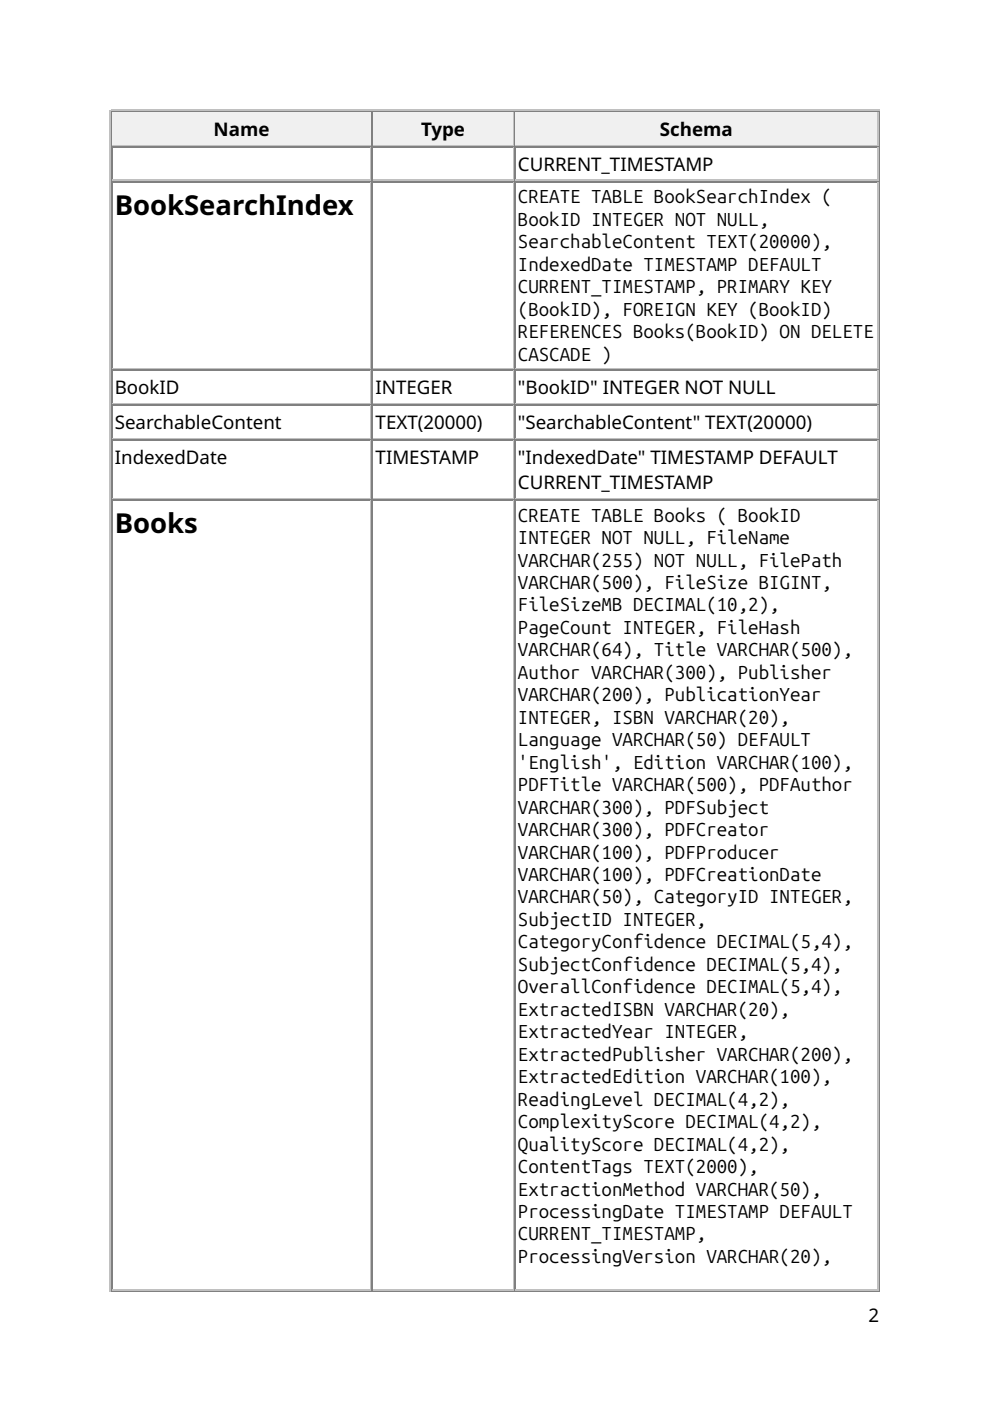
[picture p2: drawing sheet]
<svg xmlns="http://www.w3.org/2000/svg" width="210mm" height="297mm" viewBox="0 0 210 297" stroke-linecap="round" stroke-linejoin="round" font-family="sans-serif">
<defs><g id="words">
<g font-size="5.8">
<text x="24.3" y="45.5">BookSearchIndex</text>
<text x="24.3" y="113">Books</text>
</g>
<g font-size="4">
<text x="45.3" y="28.8">Name</text>
<text x="89.3" y="28.8">Type</text>
<text x="139.9" y="28.8">Schema</text>
<text x="109.8" y="36.2">CURRENT_TIMESTAMP</text>
<text x="109.8" y="43.1">CREATE TABLE BookSearchIndex (</text>
<text x="109.8" y="47.9">BookID INTEGER NOT NULL,</text>
<text x="109.8" y="52.7">SearchableContent TEXT(20000),</text>
<text x="109.8" y="57.4">IndexedDate TIMESTAMP DEFAULT</text>
<text x="109.8" y="62.2">CURRENT_TIMESTAMP, PRIMARY KEY</text>
<text x="109.8" y="66.9">(BookID), FOREIGN KEY (BookID)</text>
<text x="109.8" y="71.7">REFERENCES Books(BookID) ON DELETE</text>
<text x="109.8" y="76.5">CASCADE )</text>
<text x="24.3" y="83.6">BookID</text>
<text x="79.6" y="83.6">INTEGER</text>
<text x="109.8" y="83.6">&quot;BookID&quot; INTEGER NOT NULL</text>
<text x="24.3" y="91">SearchableContent</text>
<text x="79.6" y="91">TEXT(20000)</text>
<text x="109.8" y="91">&quot;SearchableContent&quot; TEXT(20000)</text>
<text x="24.3" y="98.4">IndexedDate</text>
<text x="79.6" y="98.4">TIMESTAMP</text>
<text x="109.8" y="98.4">&quot;IndexedDate&quot; TIMESTAMP DEFAULT</text>
<text x="109.8" y="103.7">CURRENT_TIMESTAMP</text>
<text x="109.8" y="110.6">CREATE TABLE Books ( BookID</text>
<text x="109.8" y="115.4">INTEGER NOT NULL, FileName</text>
<text x="109.8" y="120.1">VARCHAR(255) NOT NULL, FilePath</text>
<text x="109.8" y="124.9">VARCHAR(500), FileSize BIGINT,</text>
<text x="109.8" y="129.6">FileSizeMB DECIMAL(10,2),</text>
<text x="109.8" y="134.4">PageCount INTEGER, FileHash</text>
<text x="109.8" y="139.2">VARCHAR(64), Title VARCHAR(500),</text>
<text x="109.8" y="143.9">Author VARCHAR(300), Publisher</text>
<text x="109.8" y="148.7">VARCHAR(200), PublicationYear</text>
<text x="109.8" y="153.5">INTEGER, ISBN VARCHAR(20),</text>
<text x="109.8" y="158.2">Language VARCHAR(50) DEFAULT</text>
<text x="109.8" y="163">'English', Edition VARCHAR(100),</text>
<text x="109.8" y="167.7">PDFTitle VARCHAR(500), PDFAuthor</text>
<text x="109.8" y="172.5">VARCHAR(300), PDFSubject</text>
<text x="109.8" y="177.3">VARCHAR(300), PDFCreator</text>
<text x="109.8" y="182">VARCHAR(100), PDFProducer</text>
<text x="109.8" y="186.8">VARCHAR(100), PDFCreationDate</text>
<text x="109.8" y="191.6">VARCHAR(50), CategoryID INTEGER,</text>
<text x="109.8" y="196.3">SubjectID INTEGER,</text>
<text x="109.8" y="201.1">CategoryConfidence DECIMAL(5,4),</text>
<text x="109.8" y="205.8">SubjectConfidence DECIMAL(5,4),</text>
<text x="109.8" y="210.6">OverallConfidence DECIMAL(5,4),</text>
<text x="109.8" y="215.4">ExtractedISBN VARCHAR(20),</text>
<text x="109.8" y="220.1">ExtractedYear INTEGER,</text>
<text x="109.8" y="224.9">ExtractedPublisher VARCHAR(200),</text>
<text x="109.8" y="229.7">ExtractedEdition VARCHAR(100),</text>
<text x="109.8" y="234.4">ReadingLevel DECIMAL(4,2),</text>
<text x="109.8" y="239.2">ComplexityScore DECIMAL(4,2),</text>
<text x="109.8" y="243.9">QualityScore DECIMAL(4,2),</text>
<text x="109.8" y="248.7">ContentTags TEXT(2000),</text>
<text x="109.8" y="253.5">ExtractionMethod VARCHAR(50),</text>
<text x="109.8" y="258.2">ProcessingDate TIMESTAMP DEFAULT</text>
<text x="109.8" y="263">CURRENT_TIMESTAMP,</text>
<text x="109.8" y="267.8">ProcessingVersion VARCHAR(20),</text>
<text x="184.1" y="280.2">2</text>
</g>
</g></defs>
<path d="M23.4 23.3v250.5M23.5 23.4h163M23.8 30.8h55M78.7 23.8v6.9" fill="none" stroke="#c0c0c0" stroke-width=".26"/>
<path d="M23.7 23.5v7.5M23.8 23.7h55M186.4 23.5v250.1M23.5 273.7h163" fill="none" stroke="#808080" stroke-width=".26"/>
<g fill="#f0f0f0">
<path d="M23.8 23.8h54.8v6.9h-54.8z"/>
<path d="M45.2 24.3h11.9v5.9h-11.9z"/>
</g>
<path d="M79 23.5v7.5M79.1 23.7h29.9" fill="none" stroke="#808080" stroke-width=".26"/>
<path d="M79.1 30.8h29.9M108.9 23.8v6.9" fill="none" stroke="#c0c0c0" stroke-width=".26"/>
<g fill="#f0f0f0">
<path d="M79.1 23.8h29.6v6.9h-29.6z"/>
<path d="M89.2 24.3h9.5v5.9h-9.5z"/>
</g>
<path d="M109.1 23.5v7.5M109.3 23.7h77" fill="none" stroke="#808080" stroke-width=".26"/>
<path d="M109.3 30.8h77M186.1 23.8v6.9" fill="none" stroke="#c0c0c0" stroke-width=".26"/>
<g fill="#f0f0f0">
<path d="M109.3 23.8h76.7v6.9h-76.7z"/>
<path d="M139.7 24.3h15.9v5.9h-15.9z"/>
</g>
<g fill="none" stroke="#808080" stroke-width=".26">
<path d="M23.7 31v242.6M23.8 31.1h55M23.8 38.5h55M79 31v242.6M79.1 31.1h29.9M79.1 38.5h29.9M109.1 31v242.6M109.3 31.1h77M109.3 38.5h77M23.8 78.4h55M79.1 78.4h29.9M109.3 78.4h77"/>
<path d="M23.8 85.9h55M23.8 93.3h55M79.1 85.9h29.9M79.1 93.3h29.9M109.3 85.9h77M109.3 93.3h77M23.8 106h55M79.1 106h29.9M109.3 106h77"/>
</g>
<g fill="none" stroke="#c0c0c0" stroke-width=".26">
<path d="M23.8 38.2h55M78.7 31.2v6.9M78.7 38.6v39.5M79.1 38.2h29.9M108.9 31.2v6.9M108.9 38.6v39.5M109.3 38.2h77M186.1 31.2v6.9M186.1 38.6v39.5M23.8 78.2h55M78.7 78.6v6.9M79.1 78.2h29.9"/>
<path d="M108.9 78.6v6.9M109.3 78.2h77M186.1 78.6v6.9M23.8 85.6h55M23.8 93h55M78.7 86v6.9M78.7 93.4v12.2M79.1 85.6h29.9M79.1 93h29.9M108.9 86v6.9M108.9 93.4v12.2M109.3 85.6h77"/>
<path d="M109.3 93h77M186.1 86v6.9M186.1 93.4v12.2M23.8 105.7h55M78.7 106.1v167.2M79.1 105.7h29.9M108.9 106.1v167.2M109.3 105.7h77M186.1 106.1v167.2M23.8 273.4h55M79.1 273.4h29.9M109.3 273.4h77"/>
</g>
<use href="#words"/>
</svg>
